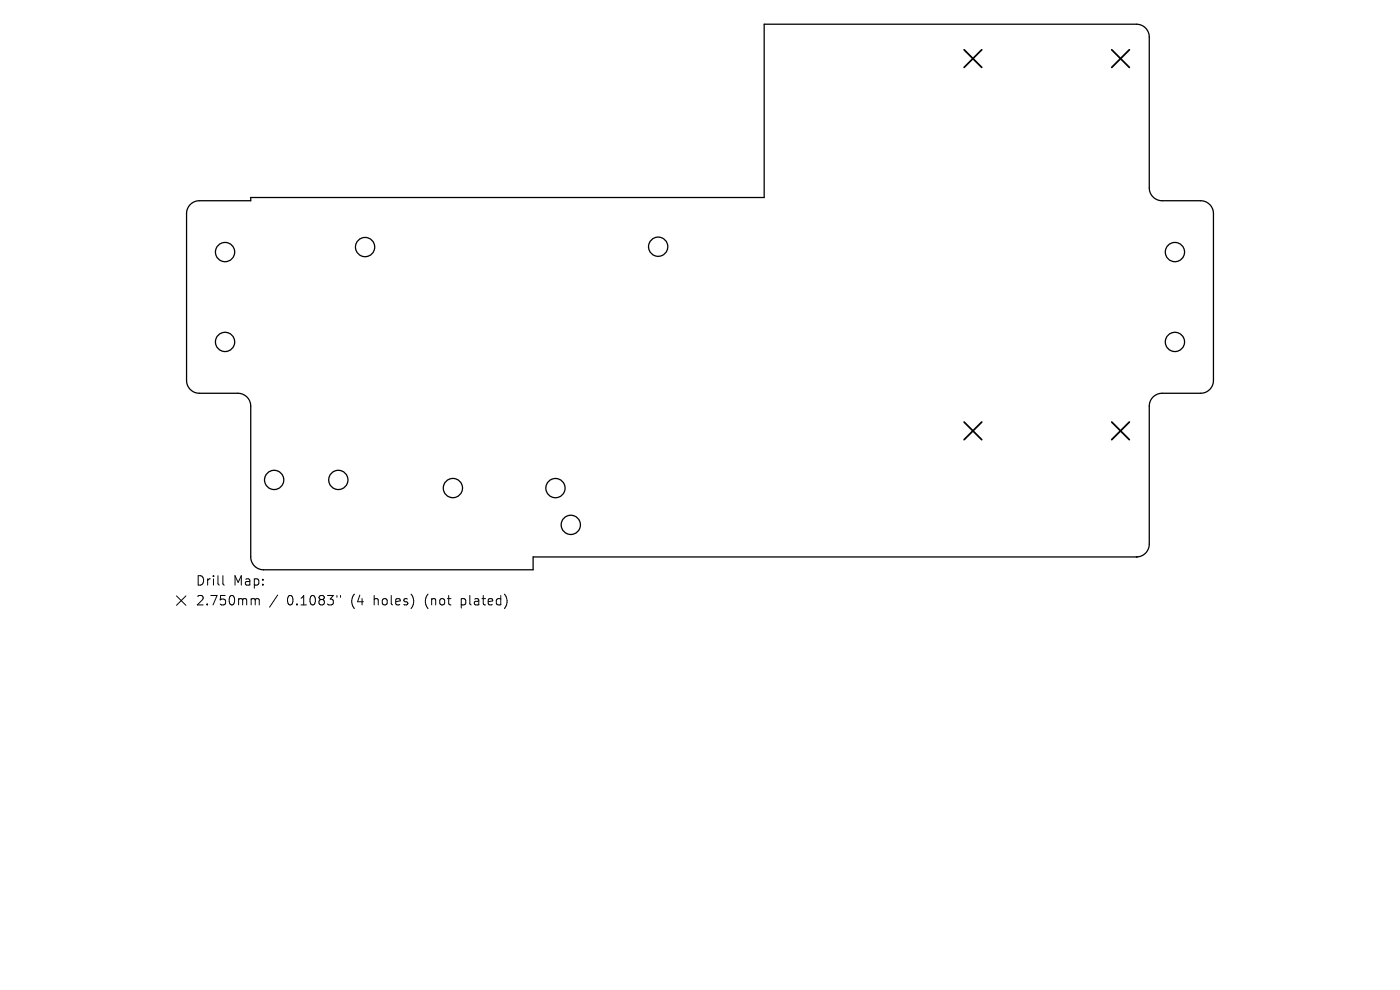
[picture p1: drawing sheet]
<svg xmlns="http://www.w3.org/2000/svg" width="297mm" height="210mm" viewBox="0 0 297 210" stroke-linecap="round" stroke-linejoin="round" font-family="sans-serif">
<defs><g id="words">
<g font-size="2.8">
<text x="41.4" y="124.5">Drill</text>
<text x="49.5" y="124.5">Map:</text>
<text x="41.4" y="128.7">2.750mm</text>
<text x="60.9" y="128.7">0.1083&quot;</text>
<text x="74.6" y="128.7">(4</text>
<text x="79.6" y="128.7">holes)</text>
<text x="90.6" y="128.7">(not</text>
<text x="98.5" y="128.7">plated)</text>
</g>
</g></defs>
<g fill="none" stroke="#000" stroke-width=".27">
<path d="M40.4 43.4a2.72 2.72 0 0 1 1.9-.8h10.9v-.7h108.9v-36.8h79a2.72 2.72 0 0 1 2.7 2.8v32a2.72 2.72 0 0 0 2.7 2.7h8.2a2.72 2.72 0 0 1 2.7 2.7v35.4a2.72 2.72 0 0 1-2.7 2.7h-8.2a2.72 2.72 0 0 0-2.7 2.7v29.3a2.72 2.72 0 0 1-2.7 2.7h-128v2.8h-57.2a2.72 2.72 0 0 1-2.7-2.8v-32a2.72 2.72 0 0 0-2.7-2.7h-8.2a2.72 2.72 0 0 1-2.7-2.7v-35.4a2.72 2.72 0 0 1 .8-1.9zM241.1 118.1h.1"/>
<circle cx="47.7" cy="53.5" r="2.04"/>
<circle cx="77.5" cy="52.4" r="2.04"/>
<circle cx="139.6" cy="52.3" r="2.04"/>
<circle cx="249.3" cy="53.5" r="2.04"/>
<circle cx="47.7" cy="72.5" r="2.04"/>
<circle cx="249.3" cy="72.5" r="2.04"/>
<circle cx="58.2" cy="101.8" r="2.04"/>
<circle cx="71.8" cy="101.8" r="2.04"/>
<circle cx="96.1" cy="103.5" r="2.04"/>
<circle cx="117.8" cy="103.5" r="2.04"/>
<circle cx="121.1" cy="111.3" r="2.04"/>
</g>
<path d="M204.5 10.6l3.8 3.7M208.3 10.6l-3.8 3.7M235.8 10.6l3.8 3.7M239.6 10.6l-3.8 3.7M204.5 89.5l3.8 3.8M208.3 89.5l-3.8 3.8M235.8 89.5l3.8 3.8M239.6 89.5l-3.8 3.8" fill="none" stroke="#000" stroke-width=".37"/>
<path d="M37.4 126.4l2 2M39.4 126.4l-2 2M47.3 122.1v1.7l.3 .3M53.6 127l.4 .1 .1 .2M54.1 127.3l.3-.3 .5 .1 .1 1.2M54.1 127.3v1M58.9 126.2l-1.7 2.6M71.5 126.3v.4M72.2 126.3v.4" fill="none" stroke="#000" stroke-width=".21"/>
<use href="#words"/>
</svg>
